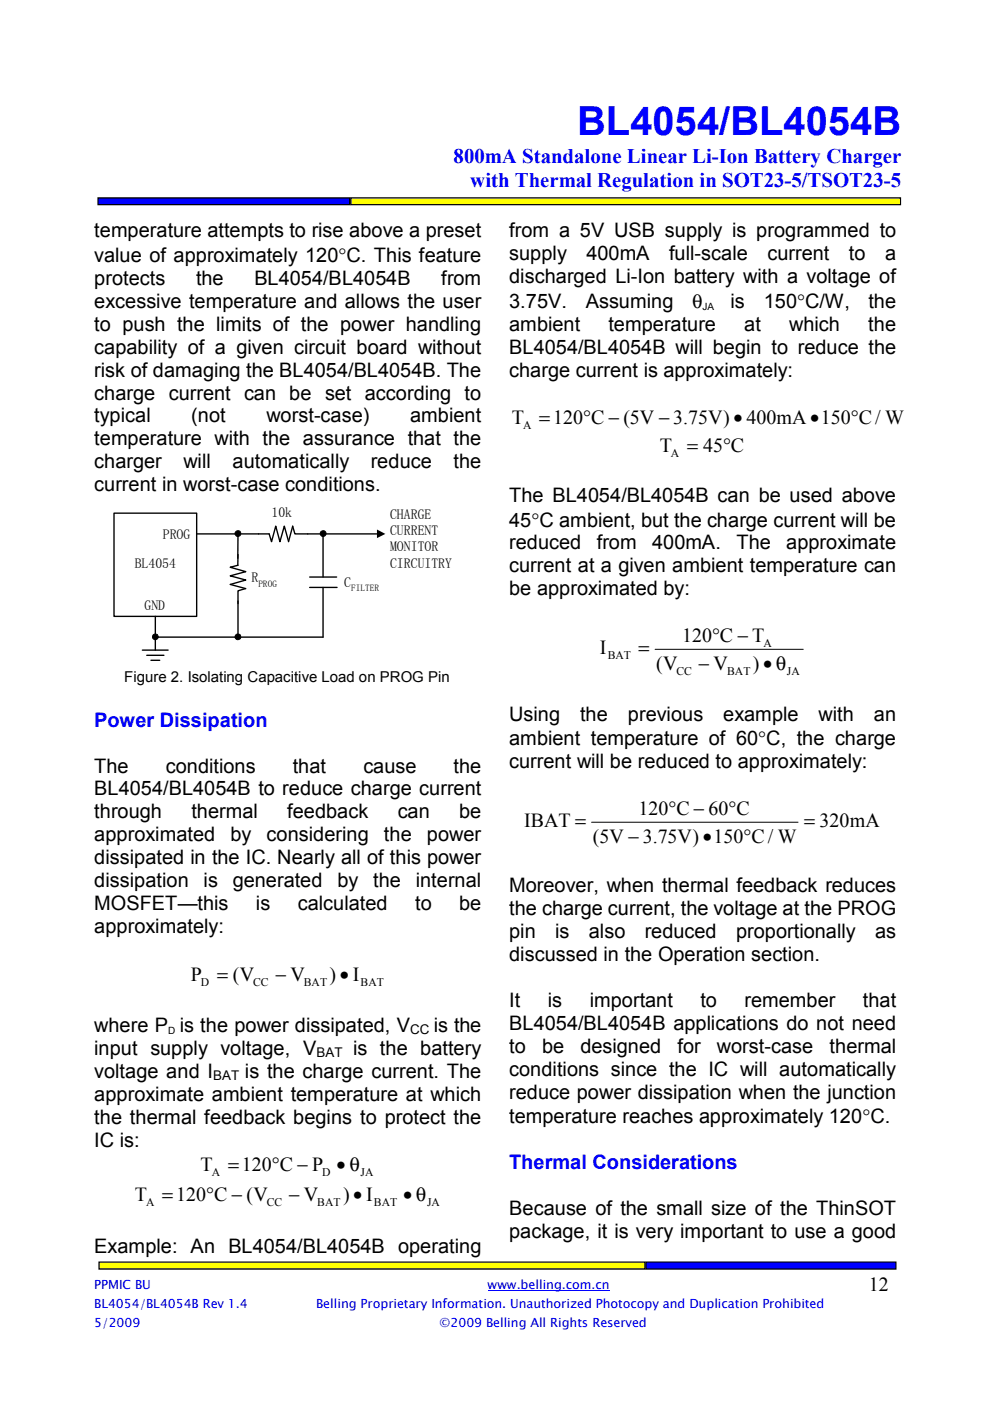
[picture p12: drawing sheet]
<svg xmlns="http://www.w3.org/2000/svg" width="210mm" height="297mm" viewBox="0 0 210 297" stroke-linecap="round" stroke-linejoin="round" font-family="sans-serif">
<defs><g id="words">
<text font-size="8.5" fill="#00f" x="122.4" y="28.5">BL4054/BL4054B</text>
<g font-size="4.4" fill="#00f">
<text x="96.2" y="34.5">800mA Standalone Linear Li-Ion Battery Charger</text>
<text x="99.7" y="39.6">with Thermal Regulation in SOT23-5/TSOT23-5</text>
</g>
<g font-size="4.2">
<text x="20" y="50.3">temperature attempts to rise above a preset</text>
<text x="107.9" y="50.3">from a 5V USB supply is programmed to</text>
<text x="20" y="55.5">value of approximately 120°C. This feature</text>
<text x="107.9" y="55.2">supply</text>
<text x="124.3" y="55.2">400mA</text>
<text x="141.9" y="55.2">full-scale</text>
<text x="162.7" y="55.2">current</text>
<text x="180" y="55.2">to</text>
<text x="187.7" y="55.2">a</text>
<text x="20" y="60.4">protects</text>
<text x="20" y="65.2">excessive temperature and allows the user</text>
<text x="41.6" y="60.4">the</text>
<text x="53.9" y="60.4">BL4054/BL4054B</text>
<text x="93.6" y="60.4">from</text>
<text x="107.9" y="60">discharged Li-Ion battery with a voltage of</text>
<text x="107.9" y="65.2">3.75V.</text>
<text x="124.2" y="65.2">Assuming</text>
<text x="146.8" y="65.2">θ</text>
<text x="154.9" y="65.2">is</text>
<text x="161.9" y="65.2">150°C/W,</text>
<text x="184.2" y="65.2">the</text>
<text x="20" y="70.1">to push the limits of the power handling</text>
<text x="107.9" y="70.1">ambient</text>
<text x="129" y="70.1">temperature</text>
<text x="157.8" y="70.1">at</text>
<text x="167.3" y="70.1">which</text>
<text x="184.1" y="70.1">the</text>
<text x="20" y="75">capability of a given circuit board without</text>
<text x="107.9" y="75">BL4054/BL4054B will begin to reduce the</text>
<text x="20" y="79.8">risk of damaging the BL4054/BL4054B. The</text>
<text x="107.9" y="79.8">charge current is approximately:</text>
<text x="20" y="84.7">charge current can be set according to</text>
<text x="20" y="89.6">typical</text>
<text x="40.6" y="89.6">(not</text>
<text x="56.5" y="89.6">worst-case)</text>
<text x="87" y="89.6">ambient</text>
<text x="108.5" y="89.9">T</text>
<text x="114.3" y="89.9">=120°C − (5V − 3.75V) • 400mA •150°C/ W</text>
<text x="20" y="94.4">temperature with the assurance that the</text>
<text x="139.9" y="95.9">T</text>
<text x="145.7" y="95.9">= 45°C</text>
<text x="20" y="99.3">charger</text>
<text x="38.9" y="99.3">will</text>
<text x="49.3" y="99.3">automatically</text>
<text x="78.6" y="99.3">reduce</text>
<text x="96.2" y="99.3">the</text>
<text x="20" y="104.2">current in worst-case conditions.</text>
<text x="107.9" y="106.4">The BL4054/BL4054B can be used above</text>
<text x="107.9" y="111.6">45°C ambient, but the charge current will be</text>
<text x="107.9" y="116.5">reduced</text>
<text x="126.5" y="116.5">from</text>
<text x="138.3" y="116.5">400mA.</text>
<text x="156.1" y="116.5">The</text>
<text x="166.7" y="116.5">approximate</text>
<text x="107.9" y="121.3">current at a given ambient temperature can</text>
<text x="107.9" y="126.2">be approximated by:</text>
<text x="144.7" y="136.1">120°C − T</text>
<text x="127.2" y="138.7">I</text>
<text x="135.4" y="138.7">=</text>
<text x="139.1" y="142">(V</text>
<text x="148.1" y="142">− V</text>
<text x="159.6" y="142">) • θ</text>
<text x="107.9" y="152.8">Using</text>
<text x="123" y="152.8">the</text>
<text x="133.1" y="152.8">previous</text>
<text x="153.3" y="152.8">example</text>
<text x="173.6" y="152.8">with</text>
<text x="185.3" y="152.8">an</text>
<text x="107.9" y="158">ambient temperature of 60°C, the charge</text>
<text x="20" y="163.8">The</text>
<text x="35.2" y="163.8">conditions</text>
<text x="62.1" y="163.8">that</text>
<text x="77" y="163.8">cause</text>
<text x="96.2" y="163.8">the</text>
<text x="108" y="162.9">current will be reduced to approximately:</text>
<text x="20" y="168.7">BL4054/BL4054B to reduce charge current</text>
<text x="20" y="173.5">through</text>
<text x="40.6" y="173.5">thermal</text>
<text x="60.9" y="173.5">feedback</text>
<text x="84.3" y="173.5">can</text>
<text x="97.3" y="173.5">be</text>
<text x="135.4" y="172.8">120°C − 60°C</text>
<text x="20" y="178.4">approximated</text>
<text x="48.8" y="178.4">by</text>
<text x="56.5" y="178.4">considering</text>
<text x="81.4" y="178.4">the</text>
<text x="90.5" y="178.4">power</text>
<text x="111.1" y="175.4">IBAT =</text>
<text x="125.7" y="178.7">(5V − 3.75V) •150°C/ W</text>
<text x="170.5" y="175.4">= 320mA</text>
<text x="20" y="183.3">dissipated in the IC. Nearly all of this power</text>
<text x="20" y="188.1">dissipation</text>
<text x="43.2" y="188.1">is</text>
<text x="49.4" y="188.1">generated</text>
<text x="71.5" y="188.1">by</text>
<text x="79.1" y="188.1">the</text>
<text x="88.2" y="188.1">internal</text>
<text x="107.9" y="189.1">Moreover, when thermal feedback reduces</text>
<text x="20" y="193">MOSFET—this</text>
<text x="20" y="197.9">approximately:</text>
<text x="54.3" y="193">is</text>
<text x="63.1" y="193">calculated</text>
<text x="88" y="193">to</text>
<text x="97.4" y="193">be</text>
<text x="107.9" y="194">the charge current, the voltage at the PROG</text>
<text x="107.9" y="198.8">pin</text>
<text x="107.9" y="203.7">discussed in the Operation section.</text>
<text x="117.7" y="198.8">is</text>
<text x="124.8" y="198.8">also</text>
<text x="136.7" y="198.8">reduced</text>
<text x="156.1" y="198.8">proportionally</text>
<text x="185.5" y="198.8">as</text>
<text x="40.5" y="207.9">P</text>
<text x="46" y="207.9">= (V</text>
<text x="58.4" y="207.9">− V</text>
<text x="69.9" y="207.9">) • I</text>
<text x="107.9" y="213.4">It</text>
<text x="116.2" y="213.4">is</text>
<text x="125.1" y="213.4">important</text>
<text x="148.5" y="213.4">to</text>
<text x="157.9" y="213.4">remember</text>
<text x="183" y="213.4">that</text>
<text x="20" y="218.8">where P is the power dissipated, V</text>
<text x="91.9" y="218.8">is the</text>
<text x="107.9" y="218.3">BL4054/BL4054B applications do not need</text>
<text x="20" y="223.6">input supply voltage, V</text>
<text x="74.8" y="223.6">is the battery</text>
<text x="107.9" y="223.2">to</text>
<text x="114.9" y="223.2">be</text>
<text x="123.1" y="223.2">designed</text>
<text x="143.6" y="223.2">for</text>
<text x="152" y="223.2">worst-case</text>
<text x="175.9" y="223.2">thermal</text>
<text x="20" y="228.5">voltage and I</text>
<text x="20" y="233.4">approximate ambient temperature at which</text>
<text x="51.9" y="228.5">is the charge current. The</text>
<text x="107.9" y="228">conditions since the IC will automatically</text>
<text x="107.9" y="232.9">reduce power dissipation when the junction</text>
<text x="20" y="238.3">the thermal feedback begins to protect the</text>
<text x="107.9" y="238.1">temperature reaches approximately 120°C.</text>
<text x="20" y="243.1">IC is:</text>
<text x="42.5" y="248.3">T</text>
<text x="48.3" y="248.3">=120°C − P • θ</text>
<text x="28.6" y="254.7">T</text>
<text x="34.4" y="254.7">=120°C − (V</text>
<text x="61.2" y="254.7">− V</text>
<text x="72.7" y="254.7">) • I</text>
<text x="85.5" y="254.7">• θ</text>
<text x="107.9" y="257.6">Because of the small size of the ThinSOT</text>
<text x="107.9" y="262.5">package, it is very important to use a good</text>
<text x="20" y="265.6">Example: An BL4054/BL4054B operating</text>
<text x="184.2" y="273.7">12</text>
</g>
<g font-size="4.2" fill="#00f">
<text x="20" y="154.1">Power Dissipation</text>
<text x="107.9" y="247.9">Thermal Considerations</text>
</g>
<text font-size="3.2" x="26.3" y="144.6">Figure 2. Isolating Capacitive Load on PROG Pin</text>
<g font-size="2.9">
<text x="57.6" y="109.7">10k</text>
<text x="82.7" y="109.9">CHARGE</text>
<text x="82.7" y="113.5">CURRENT</text>
<text x="34.5" y="114.3">PROG</text>
<text x="82.7" y="116.9">MONITOR</text>
<text x="28.6" y="120.4">BL4054</text>
<text x="53.3" y="123.5">R</text>
<text x="73" y="124.4">C</text>
<text x="82.7" y="120.4">CIRCUITRY</text>
<text x="30.6" y="129.4">GND</text>
</g>
<g font-size="2.8">
<text x="87" y="219.3">CC</text>
<text x="67.1" y="224.2">BAT</text>
<text x="45.2" y="229.1">BAT</text>
</g>
<g font-size="2.7" fill="#00f">
<text x="20" y="273.3">PPMIC BU</text>
<text x="103.4" y="273.3">www.belling.com.cn</text>
<text x="20" y="277.4">BL4054/BL4054B Rev 1.4</text>
<text x="20" y="281.4">5/2009</text>
<text x="67" y="277.4">Belling Proprietary Information. Unauthorized Photocopy and Duplication Prohibited</text>
<text x="93.2" y="281.4">©2009 Belling All Rights Reserved</text>
</g>
<g font-size="2.5">
<text x="110.9" y="90.9">A</text>
<text x="142.2" y="96.9">A</text>
<text x="161.9" y="137.1">A</text>
<text x="128.9" y="139.8">BAT</text>
<text x="143.4" y="143.1">CC</text>
<text x="154.2" y="143.1">BAT</text>
<text x="166.8" y="143.1">JA</text>
<text x="42.6" y="209">D</text>
<text x="53.7" y="209">CC</text>
<text x="64.4" y="209">BAT</text>
<text x="76.5" y="209">BAT</text>
<text x="44.9" y="249.4">A</text>
<text x="68.3" y="249.4">D</text>
<text x="76.5" y="249.4">JA</text>
<text x="31" y="255.7">A</text>
<text x="56.6" y="255.7">CC</text>
<text x="67.3" y="255.7">BAT</text>
<text x="79.3" y="255.7">BAT</text>
<text x="90.6" y="255.7">JA</text>
</g>
<g font-size="2.1">
<text x="149" y="65.8">JA</text>
<text x="35.6" y="219.3">D</text>
</g>
<g font-size="2">
<text x="54.8" y="124.5">PROG</text>
<text x="74.5" y="125.4">FILTER</text>
</g>
</g></defs>
<path d="M20.8 42h53.4v1.4h-53.4z" fill-rule="evenodd" fill="#00f"/>
<path d="M20.8 42h53.4v1.4h-53.4z" fill="none" stroke="#000" stroke-width=".26"/>
<path d="M74.4 42h116.5v1.4h-116.5z" fill-rule="evenodd" fill="#ff0"/>
<path d="M74.4 42h116.5v1.4h-116.5z" fill="none" stroke="#000" stroke-width=".26"/>
<path d="M136.9 267.6h53v1.5h-53z" fill-rule="evenodd" fill="#00f"/>
<path d="M136.9 267.6h53v1.5h-53z" fill="none" stroke="#000" stroke-width=".26"/>
<path d="M21 267.6h115.7v1.5h-115.7z" fill-rule="evenodd" fill="#ff0"/>
<path d="M21 267.6h115.7v1.5h-115.7z" fill="none" stroke="#000" stroke-width=".26"/>
<path d="M103.4 273.6h25.8" fill="none" stroke="#00f" stroke-width=".21"/>
<path d="M24.2 108.8h17.5v21.9h-17.5z" fill-rule="evenodd" fill="#fff"/>
<g fill="none" stroke="#000" stroke-width=".29">
<path d="M24.2 108.8h17.5v21.9h-17.5zM41.7 113.2h15.4l.5 1.7 .9-3.4 .9 3.4 .9-3.4 .9 3.3M50.5 119.8l-1.7 .5 3.3 .9-3.3 .9 3.3 .9-3.2 .9M50.5 117.6l-.1 2.2M50.5 113.2l-.1 5.2M62.1 111.6l.4 1.6h17.6M62.1 111.5l-.9 3.4M68.5 113.2v9.1M30.2 137.8h5.4M31.1 138.9h3.7M32 140h1.9M32.9 130.7v7.1"/>
<path d="M48.8 123.9l3.3 .9M50.5 127.4v7.7M52 124.8l-1.5 .5v2.7M65.7 122.3h5.7M65.7 124.5h5.8M68.5 124.5v10.6h-35.6"/>
</g>
<g fill="#000">
<path d="M79.9 112.3l1.8 .9-1.8 .9z"/>
<circle cx="50.4" cy="113.1" r=".62"/>
<circle cx="68.5" cy="113.1" r=".62"/>
<circle cx="33" cy="135" r=".62"/>
<circle cx="50.4" cy="135" r=".62"/>
</g>
<g fill="none" stroke="#000" stroke-width=".21">
<path d="M138.9 137.7h31.4M125.4 174.3h43.8"/>
<circle cx="50.4" cy="113.1" r=".62"/>
<circle cx="68.5" cy="113.1" r=".62"/>
<circle cx="33" cy="135" r=".62"/>
<circle cx="50.4" cy="135" r=".62"/>
</g>
<use href="#words"/>
</svg>
